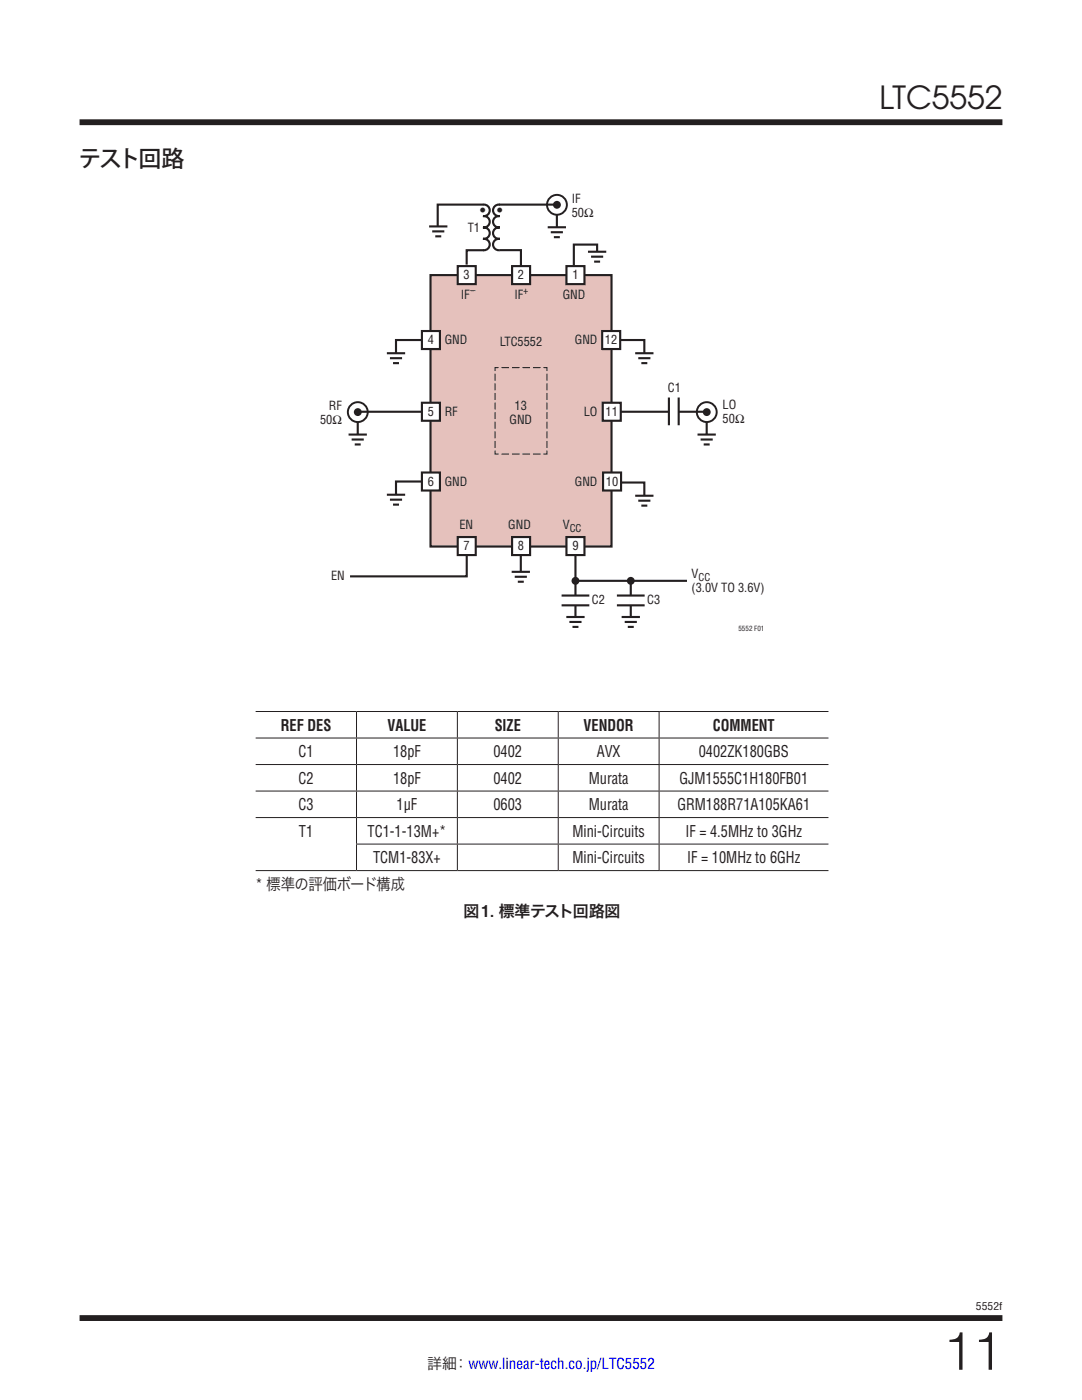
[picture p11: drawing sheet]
<svg xmlns="http://www.w3.org/2000/svg" width="216mm" height="279mm" viewBox="0 0 216 279" stroke-linecap="round" stroke-linejoin="round" font-family="sans-serif">
<defs><g id="words">
<text font-size="10.6" fill="#231f20" x="188.2" y="273.4">11</text>
<text font-size="6.3" fill="#231f20" x="175.4" y="21.8">LTC5552</text>
<text font-size="4.6" fill="#231f20" x="15.7" y="33.3">テスト回路</text>
<g font-size="3.2" fill="#231f20">
<text x="95.8" y="43.1">•</text>
<text x="99.2" y="43.1">•</text>
<text x="56" y="145.8">REF DES</text>
<text x="77.3" y="145.8">VALUE</text>
<text x="98.7" y="145.8">SIZE</text>
<text x="116.5" y="145.8">VENDOR</text>
<text x="142.2" y="145.8">COMMENT</text>
<text x="59.6" y="151.1">C1</text>
<text x="78.4" y="151.1">18pF</text>
<text x="98.5" y="151.1">0402</text>
<text x="119.1" y="151.1">AVX</text>
<text x="139.4" y="151.1">0402ZK180GBS</text>
<text x="59.6" y="156.4">C2</text>
<text x="59.6" y="161.7">C3</text>
<text x="78.4" y="156.4">18pF</text>
<text x="79.1" y="161.7">1µF</text>
<text x="98.5" y="156.4">0402</text>
<text x="98.5" y="161.7">0603</text>
<text x="117.5" y="156.4">Murata</text>
<text x="117.5" y="161.7">Murata</text>
<text x="135.2" y="161.7">GRM188R71A105KA61</text>
<text x="135.6" y="156.4">GJM1555C1H180FB01</text>
<text x="59.6" y="167">T1</text>
<text x="73.3" y="167">TC1-1-13M+*</text>
<text x="114.2" y="167">Mini-Circuits</text>
<text x="136.8" y="167">IF = 4.5MHz to 3GHz</text>
<text x="74.5" y="172.3">TCM1-83X+</text>
<text x="114.2" y="172.3">Mini-Circuits</text>
<text x="137.1" y="172.3">IF = 10MHz to 6GHz</text>
<text x="51" y="177.6">* 標準の評価ボード構成</text>
<text x="92.5" y="183.1">図1. 標準テスト回路図</text>
</g>
<text font-size="3" fill="#231f20" x="85.2" y="273.3">詳細：www.linear-tech.co.jp/LTC5552</text>
<g font-size="2.5" fill="#231f20">
<text x="114.1" y="40.5">IF</text>
<text x="93.3" y="46.4">T1</text>
<text x="114.1" y="43.4">50Ω</text>
<text x="91.9" y="59.6">IF</text>
<text x="92.5" y="55.8">3</text>
<text x="102.6" y="59.6">IF</text>
<text x="103.4" y="55.8">2</text>
<text x="112.3" y="59.6">GND</text>
<text x="114.2" y="55.8">1</text>
<text x="85.4" y="68.7">4</text>
<text x="88.7" y="68.7">GND</text>
<text x="99.7" y="69.1">LTC5552</text>
<text x="114.7" y="68.7">GND</text>
<text x="120.7" y="68.7">12</text>
<text x="65.6" y="81.8">RF</text>
<text x="85.4" y="83">5</text>
<text x="88.7" y="83">RF</text>
<text x="102.7" y="81.8">13</text>
<text x="116.5" y="83">LO</text>
<text x="120.8" y="83">11</text>
<text x="133.3" y="78.1">C1</text>
<text x="144.2" y="81.6">LO</text>
<text x="63.9" y="84.6">50Ω</text>
<text x="101.7" y="84.6">GND</text>
<text x="144.2" y="84.4">50Ω</text>
<text x="85.4" y="97">6</text>
<text x="88.7" y="97">GND</text>
<text x="114.7" y="97">GND</text>
<text x="120.9" y="97">10</text>
<text x="91.7" y="105.6">EN</text>
<text x="101.4" y="105.6">GND</text>
<text x="112.3" y="105.6">V</text>
<text x="92.5" y="109.8">7</text>
<text x="103.4" y="109.8">8</text>
<text x="114.2" y="109.8">9</text>
<text x="66.1" y="115.7">EN</text>
<text x="138" y="118.2">(3.0V TO 3.6V)</text>
<text x="138" y="115.3">V</text>
<text x="118.1" y="120.5">C2</text>
<text x="129.1" y="120.5">C3</text>
</g>
<g font-size="2.1" fill="#231f20">
<text x="93.8" y="58.6">–</text>
<text x="104.4" y="58.6">+</text>
<text x="113.7" y="106.2">CC</text>
<text x="139.4" y="115.9">CC</text>
<text x="194.7" y="261.5">5552f</text>
</g>
<text font-size="1.4" fill="#231f20" x="147.3" y="126">5552 F01</text>
</g></defs>
<path d="M15.9 24.4h184.1M15.9 263h184.1" fill="none" stroke="#231f20" stroke-width="1.2" stroke-linecap="butt"/>
<g fill="none" stroke="#231f20" stroke-width=".2">
<path d="M51 142h114.3M51 147.3h114.3M51 152.6h114.3M51 157.9h114.3M71.1 142.1v5.1M71.1 147.4v5.1M71.1 152.7v5.1M71.1 158v5.1M91.3 142.1v5.1M91.3 147.4v5.1M91.3 152.7v5.1M91.3 158v5.1"/>
<path d="M111.4 142.1v5.1M111.4 147.4v5.1M111.4 152.7v5.1M111.4 158v5.1M131.5 142.1v5.1M131.5 147.4v5.1M131.5 152.7v5.1M131.5 158v5.1M51 163.2h114.3M51 173.7h114.3M71 168.5h94.3M71.1 163.3v5.1"/>
<path d="M71.1 168.5v5.2M91.3 163.3v5.1M91.3 168.5v5.2M111.4 163.3v5.1M111.4 168.5v5.2M131.5 163.3v5.1M131.5 168.5v5.2"/>
</g>
<path d="M63.9 38.4h88.7v87.9h-88.7z" fill="#fff"/>
<path d="M111.1 40.9v4.6" fill="none" stroke="#231f20" stroke-width=".42"/>
<path d="M111.1 38.9v4" fill="none" stroke="#fff" stroke-width=".71" stroke-linecap="butt"/>
<circle cx="111.1" cy="40.9" r="1.98" fill="#fff"/>
<circle cx="111.1" cy="40.9" r="1.98" fill="none" stroke="#231f20" stroke-width=".39"/>
<circle cx="111.1" cy="40.9" r=".79" fill="#231f20"/>
<path d="M111.1 45.2v.3" fill="none" stroke="#231f20" stroke-width=".35"/>
<path d="M111.1 45.4v2.2" fill="none" stroke="#fff" stroke-width=".97" stroke-linecap="butt"/>
<path d="M109.3 45.4h3.6M109.9 46.3h2.4M110.5 47.3h1.2M71.4 82.3v4.5M90.7 96.1h-11.7v4.5" fill="none" stroke="#231f20" stroke-width=".42"/>
<path d="M71.4 80.3v3.9" fill="none" stroke="#fff" stroke-width=".71" stroke-linecap="butt"/>
<circle cx="71.4" cy="82.2" r="1.98" fill="#fff"/>
<circle cx="71.4" cy="82.2" r="1.98" fill="none" stroke="#231f20" stroke-width=".39"/>
<circle cx="71.4" cy="82.2" r=".79" fill="#231f20"/>
<path d="M71.4 86.5v.4" fill="none" stroke="#231f20" stroke-width=".35"/>
<path d="M90.7 67.9h-11.7v4.4M71.3 82.2h14.6" fill="none" stroke="#231f20" stroke-width=".42"/>
<path d="M85.9 54.9h36.1v54.2h-36.1z" fill="#e5c1bc" stroke="#231f20" stroke-width=".42"/>
<path d="M141 82.3v4.5" fill="none" stroke="#231f20" stroke-width=".42"/>
<path d="M141 80.3v3.9" fill="none" stroke="#fff" stroke-width=".71" stroke-linecap="butt"/>
<circle cx="141" cy="82.2" r="1.98" fill="#fff"/>
<circle cx="141" cy="82.2" r="1.98" fill="none" stroke="#231f20" stroke-width=".39"/>
<path d="M71.4 86.7v2.3" fill="none" stroke="#fff" stroke-width=".97" stroke-linecap="butt"/>
<path d="M69.6 86.7h3.6M70.2 87.7h2.4M70.8 88.7h1.2" fill="none" stroke="#231f20" stroke-width=".42"/>
<circle cx="141" cy="82.2" r=".79" fill="#231f20"/>
<path d="M141 86.5v.4" fill="none" stroke="#231f20" stroke-width=".35"/>
<path d="M141 86.7v2.3" fill="none" stroke="#fff" stroke-width=".97" stroke-linecap="butt"/>
<path d="M121.9 82.2h19M139.2 86.7h3.6M139.8 87.7h2.4M140.4 88.7h1.2" fill="none" stroke="#231f20" stroke-width=".42"/>
<path d="M84.2 80.4h3.6v3.6h-3.6z" fill="#fff"/>
<path d="M84.2 80.4h3.6v3.6h-3.6z" fill="none" stroke="#231f20" stroke-width=".42"/>
<path d="M120.3 80.4h3.6v3.6h-3.6z" fill="#fff"/>
<path d="M120.3 80.4h3.6v3.6h-3.6z" fill="none" stroke="#231f20" stroke-width=".42"/>
<path d="M84.2 66.1h3.6v3.6h-3.6z" fill="#fff"/>
<path d="M84.2 66.1h3.6v3.6h-3.6zM122.1 67.9h6.5v4.4" fill="none" stroke="#231f20" stroke-width=".42"/>
<path d="M120.2 66.1h3.6v3.6h-3.6z" fill="#fff"/>
<path d="M120.2 66.1h3.6v3.6h-3.6zM114.7 115.9h22.4M114.8 108.8v15.4" fill="none" stroke="#231f20" stroke-width=".42"/>
<path d="M102.2 53.1h3.6v3.6h-3.6z" fill="#fff"/>
<path d="M102.2 53.1h3.6v3.6h-3.6zM93.1 109v6h-23.3M103.9 109.3v5.7" fill="none" stroke="#231f20" stroke-width=".42"/>
<path d="M113 53.1h3.6v3.6h-3.6z" fill="#fff"/>
<path d="M113 53.1h3.6v3.6h-3.6z" fill="none" stroke="#231f20" stroke-width=".42"/>
<path d="M91.3 53.1h3.6v3.6h-3.6z" fill="#fff"/>
<path d="M91.3 53.1h3.6v3.6h-3.6z" fill="none" stroke="#231f20" stroke-width=".42"/>
<path d="M102.2 107.2h3.6v3.6h-3.6z" fill="#fff"/>
<path d="M102.2 107.2h3.6v3.6h-3.6z" fill="none" stroke="#231f20" stroke-width=".42"/>
<path d="M113 107.2h3.6v3.6h-3.6z" fill="#fff"/>
<path d="M113 107.2h3.6v3.6h-3.6z" fill="none" stroke="#231f20" stroke-width=".42"/>
<path d="M91.3 107.2h3.6v3.6h-3.6z" fill="#fff"/>
<path d="M77.2 70.5h3.6M77.8 71.5h2.4M78.4 72.5h1.2M126.7 70.5h3.7M127.4 71.5h2.4M128 72.5h1.2M122.1 96.3h6.5v4.5M126.7 98.9h3.7M127.4 99.9h2.4M91.3 107.2h3.6v3.6h-3.6zM128 100.9h1.2" fill="none" stroke="#231f20" stroke-width=".42"/>
<path d="M79 70.5v2.2M128.6 70.5v2.2M128.6 98.9v2.3" fill="none" stroke="#fff" stroke-width=".97" stroke-linecap="butt"/>
<path d="M84.2 94.3h3.6v3.6h-3.6z" fill="#fff"/>
<path d="M84.2 94.3h3.6v3.6h-3.6z" fill="none" stroke="#231f20" stroke-width=".42"/>
<path d="M120.3 94.3h3.6v3.6h-3.6z" fill="#fff"/>
<path d="M133.5 79.3v5.6M135.4 79.3v5.6M77.2 98.7h3.6M77.8 99.7h2.4M120.3 94.3h3.6v3.6h-3.6zM78.4 100.7h1.2M112.1 118.9h5.5M112.1 120.8h5.5M113 123.1h3.7M113.6 124.1h2.4M114.2 125.1h1.2" fill="none" stroke="#231f20" stroke-width=".42"/>
<path d="M79 98.7v2.3M114.8 123.2v2.2" fill="none" stroke="#fff" stroke-width=".97" stroke-linecap="butt"/>
<path d="M133.5 82.1h1.9M114.8 118.9v1.9" fill="none" stroke="#fff" stroke-width=".71" stroke-linecap="butt"/>
<circle cx="114.8" cy="115.9" r=".79" fill="#231f20"/>
<path d="M123.1 118.9h5.5M125.9 115.9v8.3M123.1 120.8h5.5M124 123.1h3.7M124.7 124.1h2.4M125.3 125.1h1.2" fill="none" stroke="#231f20" stroke-width=".42"/>
<path d="M125.9 123.2v2.2" fill="none" stroke="#fff" stroke-width=".97" stroke-linecap="butt"/>
<path d="M125.9 118.9v1.9" fill="none" stroke="#fff" stroke-width=".71" stroke-linecap="butt"/>
<circle cx="125.9" cy="115.9" r=".79" fill="#231f20"/>
<path d="M99.5 73.4h-.7v.7M108.4 73.4h.7v.7M98.8 89.9v.7h.7M109.1 89.9v.7h-.7" fill="none" stroke="#231f20" stroke-width=".2"/>
<path d="M109.1 74.6v15.1M98.8 89.4v-15.1" fill="none" stroke="#231f20" stroke-width=".2" stroke-dasharray="1.4 .5" stroke-linecap="butt"/>
<path d="M100.1 73.4h8M107.9 90.6h-8.1" fill="none" stroke="#231f20" stroke-width=".2" stroke-dasharray="1.5 .6" stroke-linecap="butt"/>
<path d="M103.9 114.1v2.3" fill="none" stroke="#fff" stroke-width=".97" stroke-linecap="butt"/>
<g fill="none" stroke="#231f20" stroke-width=".42">
<path d="M85.6 45.2h3.7M86.2 46.2h2.5M86.9 47.2h1.1M96.4 40.8a1.16 1.16 0 0 1 1.3 1.2 1.16 1.16 0 0 1-1.3 1.1 1.15 1.15 0 0 1 1.3 1.2 1.15 1.15 0 0 1-1.3 1.1 1.15 1.15 0 0 1 1.3 1.1 1.15 1.15 0 0 1-1.3 1.2 1.16 1.16 0 0 1 1.3 1.1 1.16 1.16 0 0 1-1.3 1.1M96.4 40.8h-9.1v4.4M96.5 49.9h-3.4v2.9M99.5 40.8h11.8M99.7 49.9h4.2v3.2M99.7 40.8a1.16 1.16 0 0 0-1.3 1.2 1.16 1.16 0 0 0 1.3 1.1 1.15 1.15 0 0 0-1.3 1.2 1.15 1.15 0 0 0 1.3 1.1 1.15 1.15 0 0 0-1.3 1.1 1.15 1.15 0 0 0 1.3 1.2 1.16 1.16 0 0 0-1.3 1.1 1.16 1.16 0 0 0 1.3 1.1M117.3 50.2h3.7M117.9 51.2h2.5M118.6 52.2h1.1"/>
<path d="M119.1 50.3v-1.5h-4.6v4.1M102.1 114.1h3.6M102.7 115.1h2.4M103.3 116.1h1.2"/>
</g>
<path d="M96.5 40.9v9M99.6 40.9v9" fill="none" stroke="#fff" stroke-width=".71" stroke-linecap="butt"/>
<path d="M87.5 45.2v1.8M119.2 50.3v1.7" fill="none" stroke="#fff" stroke-width="1.4" stroke-linecap="butt"/>
<use href="#words"/>
</svg>
